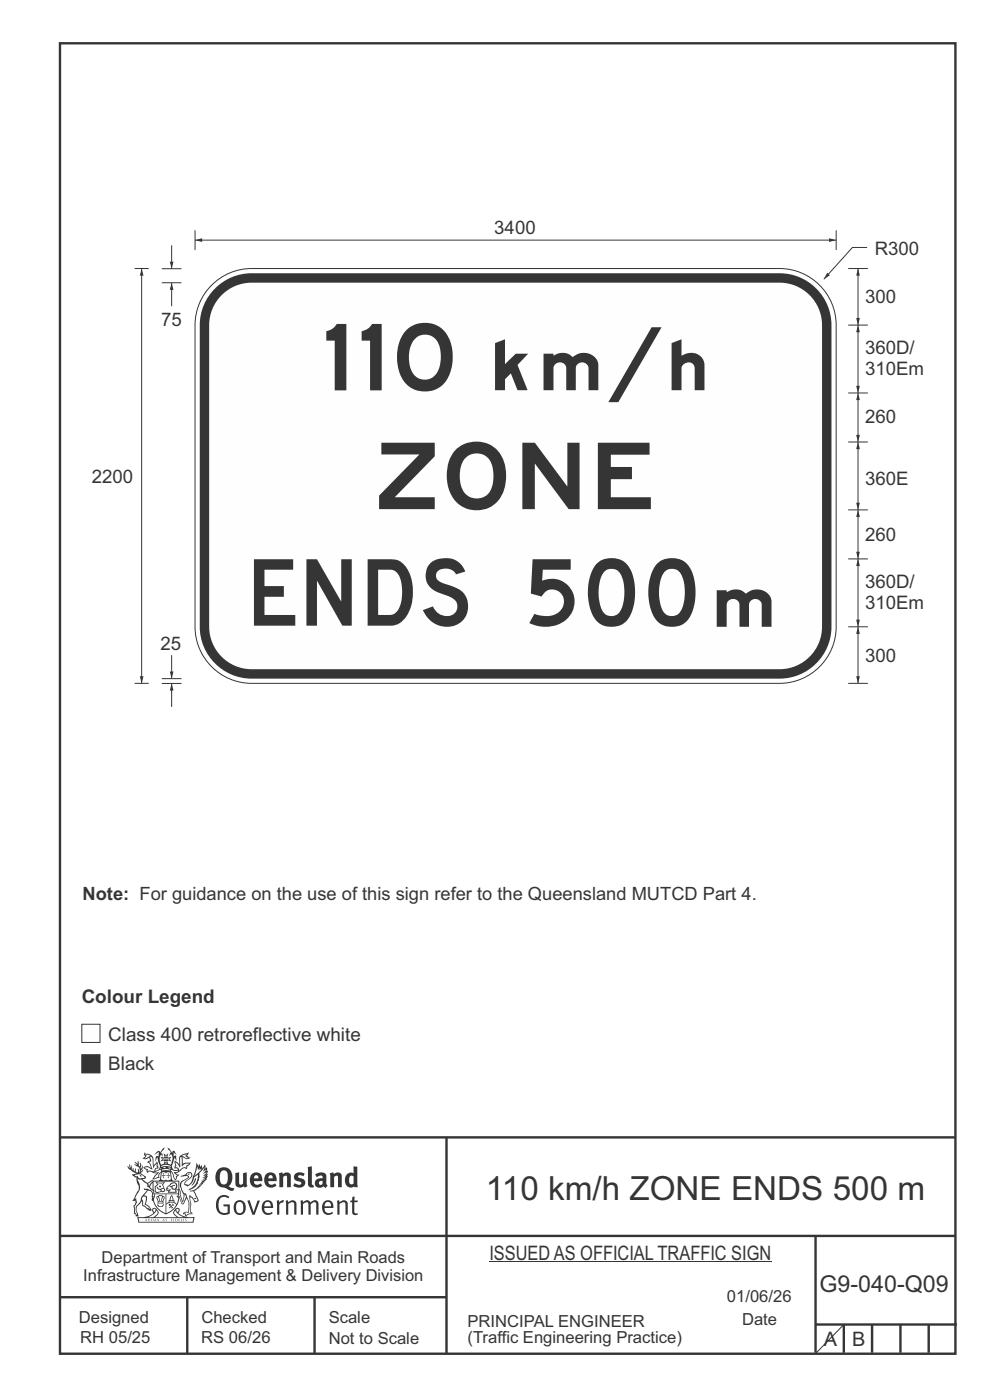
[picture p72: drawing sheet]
<svg xmlns="http://www.w3.org/2000/svg" width="210mm" height="297mm" viewBox="0 0 210 297" stroke-linecap="round" stroke-linejoin="round" font-family="sans-serif">
<defs><g id="words">
<g font-size="19.6" fill="#373435">
<text x="67.8" y="82.8">110</text>
<text x="79.4" y="108">ZONE</text>
<text x="52.2" y="132.7">ENDS 500</text>
</g>
<g font-size="14.8" fill="#373435">
<text x="102.9" y="82.8">km/h</text>
<text x="149.9" y="133">m</text>
</g>
<text font-size="7.1" fill="#373435" x="103.1" y="254.6">110 km/h ZONE ENDS 500 m</text>
<text font-size="4.9" fill="#373435" x="173.8" y="274.1">G9-040-Q09</text>
<g font-size="4.2" fill="#373435">
<text x="103.8" y="267.2">ISSUED AS OFFICIAL TRAFFIC SIGN</text>
<text x="174.7" y="285.6">A</text>
<text x="180.7" y="285.6">B</text>
</g>
<g font-size="4" fill="#373435">
<text x="104.9" y="49.6">3400</text>
<text x="185.5" y="54.1">R300</text>
<text x="183.5" y="64.4">300</text>
<text x="34.2" y="69.1">75</text>
<text x="183.5" y="75.1">360D/</text>
<text x="183.5" y="79.5">310Em</text>
<text x="183.5" y="89.8">260</text>
<text x="19.5" y="102.4">2200</text>
<text x="183.5" y="102.8">360E</text>
<text x="183.5" y="114.8">260</text>
<text x="183.5" y="124.7">360D/</text>
<text x="183.5" y="129.1">310Em</text>
<text x="34.1" y="137.8">25</text>
<text x="183.5" y="140.4">300</text>
<text x="17.3" y="212.9">Colour Legend</text>
<text x="23" y="220.9">Class 400 retroreflective white</text>
<text x="23" y="227.1">Black</text>
</g>
<text font-size="3.9" fill="#373435" x="17.5" y="190.8">Note: For guidance on the use of this sign refer to the Queensland MUTCD Part 4.</text>
<g font-size="3.5" fill="#373435">
<text x="21.6" y="267.9">Department of Transport and Main Roads</text>
<text x="17.7" y="271.8">Infrastructure Management &amp; Delivery Division</text>
<text x="16.7" y="280.6">Designed</text>
<text x="42.7" y="280.6">Checked</text>
<text x="69.7" y="280.6">Scale</text>
<text x="99.2" y="281.5">PRINCIPAL ENGINEER</text>
<text x="154.2" y="276.2">01/06/26</text>
<text x="157.4" y="281.2">Date</text>
<text x="17" y="284.8">RH 05/25</text>
<text x="42.7" y="284.8">RS 06/26</text>
<text x="69.7" y="285.2">Not to Scale</text>
<text x="99.2" y="285">(Traffic Engineering Practice)</text>
</g>
</g></defs>
<path d="M12.7 9.2h190v278h-190z" fill="none" stroke="#373435" stroke-width=".51"/>
<path d="M17.4 223.8h3.8v3.8h-3.8z" fill-rule="evenodd" fill="#373435" stroke="#373435" stroke-width=".21"/>
<path d="M17.4 217.3h3.8v3.8h-3.8z" fill-rule="evenodd" fill="#fefefe" stroke="#373435" stroke-width=".21"/>
<path d="M12.7 241.3h190M94.7 241.4v45.8M12.7 275.2h82M12.7 262.2h190.1M39.7 275.2v12M66.7 275.2v12M173 262.1v24.9M173 281h30M179 281v6M185 281v6M191 281v6M197 281v6" fill="none" stroke="#373435" stroke-width=".51"/>
<g fill="#373435">
<path d="M47 248.4a2.55 2.55 0 0 0 0 2.7l.3 .2a.81 .81 0 0 0 1-1v-.5a1.04 1.04 0 0 0-1.1-1.5zM46.3 248.1a1.82 1.82 0 0 1 2.1-.2 1.82 1.82 0 0 1 .9 1.8 2.29 2.29 0 0 1-.8 2l.7 .3h.5l-.2 .6a2.87 2.87 0 0 1-2-.7 2.12 2.12 0 0 1-1.7-3.1z" fill-rule="evenodd"/>
<path d="M49.9 248.9l.8-.2v2a.46 .46 0 0 0 .3 .6 .46 .46 0 0 0 .6-.3v-2.1l.7-.2v2.4l.2 .5-.5 .3-.3-.3a1.02 1.02 0 0 1-1.2 .3 1.02 1.02 0 0 1-.6-1.1z" fill-rule="evenodd"/>
<path d="M54 249.5l-.1 .5h.9a.49 .49 0 0 0-.2-.6 .49 .49 0 0 0-.6 .1zM53.4 249.1a1.34 1.34 0 0 1 1.6-.2 1.34 1.34 0 0 1 .6 1.5v.2h-1.7a.77 .77 0 0 0 .5 .8 .77 .77 0 0 0 .9-.4l.3 .5a1.59 1.59 0 0 1-2 .2 1.59 1.59 0 0 1-.5-2.1z" fill-rule="evenodd"/>
<path d="M57 249.5l-.1 .5h1a.49 .49 0 0 0-.2-.6 .49 .49 0 0 0-.7 .1zM56.4 249.1a1.34 1.34 0 0 1 1.6-.2 1.34 1.34 0 0 1 .7 1.5v.2h-1.8a.77 .77 0 0 0 .5 .8 .77 .77 0 0 0 .9-.4l.4 .5a1.59 1.59 0 0 1-2.1 .2 1.59 1.59 0 0 1-.5-2.1z" fill-rule="evenodd"/>
<path d="M59.2 248.9l.7-.2 .1 .4a.95 .95 0 0 1 1-.3 .95 .95 0 0 1 .7 .8v2.3h-.8v-2.3a.46 .46 0 0 0-.8 .1v2.2h-.8z" fill-rule="evenodd"/>
<path d="M62.6 249.1a1.75 1.75 0 0 1 2-.1l-.2 .5-.6-.2a.43 .43 0 0 0-.6 .3l.4 .3a1.04 1.04 0 0 1 1.2 1.1 1.04 1.04 0 0 1-1.4 1l-1.2-.4 .3-.6 1 .4 .4-.4a.88 .88 0 0 0-1-.5l-.4-.2-.1-.4z" fill-rule="evenodd"/>
<path d="M65.3 247.6l.8-.2 .1 3.8 .3 .2 .1 .4a.88 .88 0 0 1-1 0 .88 .88 0 0 1-.3-1z" fill-rule="evenodd"/>
<path d="M67.8 250.6a.43 .43 0 0 0-.1 .7 .43 .43 0 0 0 .7-.1v-.7zM66.8 249.1a1.7 1.7 0 0 1 2.4 .1v1.9l.3 .4-.4 .5-.5-.4a1.03 1.03 0 0 1-1.7-.1 1.03 1.03 0 0 1 .8-1.5h.7v-.4a.8 .8 0 0 0-1.2 .1z" fill-rule="evenodd"/>
<path d="M70 248.9l.7-.2 .1 .4a.95 .95 0 0 1 1-.3 .95 .95 0 0 1 .7 .8v2.3h-.8v-2.3a.46 .46 0 0 0-.8 .1v2.2h-.8z" fill-rule="evenodd"/>
<path d="M74.3 249.5a1.48 1.48 0 0 0 0 1.7h.5l.2-.1v-1.5l-.3-.2zM75 247.4l.8 .1 .1 4.4h-.7l-.1-.2a1.26 1.26 0 0 1-1.4 0 1.26 1.26 0 0 1-.5-1.3 1.29 1.29 0 0 1 .4-1.4 1.29 1.29 0 0 1 1.4-.1z" fill-rule="evenodd"/>
<path d="M46.4 253.9a1.72 1.72 0 0 1 2.3 0l-.3 .3a1.24 1.24 0 0 0-1.4-.2 1.24 1.24 0 0 0-.6 1.4 1.49 1.49 0 0 0 1.2 1.9l.7-.1v-1.3h-.8l-.1-.4h1.3v1.9a1.93 1.93 0 0 1-2.2 0 1.93 1.93 0 0 1-.7-2.2l.2-.8z" fill-rule="evenodd"/>
<path d="M50.4 255.1a1.65 1.65 0 0 0 .2 2.2 .99 .99 0 0 0 1-1.4 .78 .78 0 0 0-.4-.8 .78 .78 0 0 0-.8 0zM50 254.9a1.33 1.33 0 0 1 1.6-.1 1.33 1.33 0 0 1 .5 1.4 1.31 1.31 0 0 1-1.3 1.6 1.31 1.31 0 0 1-1.2-1.6v-.6z" fill-rule="evenodd"/>
<path d="M52.5 254.7l.4-.1 .9 2.6 .8-2.5h.5l-1.1 3h-.5z" fill-rule="evenodd"/>
<path d="M56.3 255.2l-.2 .7h1.3a.7 .7 0 0 0-.3-.8 .7 .7 0 0 0-.8 .1zM55.9 255a1.22 1.22 0 0 1 1.5-.2 1.22 1.22 0 0 1 .5 1.5h-1.8a.93 .93 0 0 0 .5 1 .93 .93 0 0 0 1.1-.2l.2 .3a1.43 1.43 0 0 1-1.8 .1 1.43 1.43 0 0 1-.6-1.7z" fill-rule="evenodd"/>
<path d="M58.7 254.7l.4-.1 .1 .5 .4-.4 .6-.1-.2 .5a.66 .66 0 0 0-.8 .7v1.9h-.4z" fill-rule="evenodd"/>
<path d="M60.6 254.7l.4-.1 .1 .5a.94 .94 0 0 1 1-.5 .94 .94 0 0 1 .8 .8v2.3h-.5l-.1-2.5a.81 .81 0 0 0-1.2 .3v2.2h-.4z" fill-rule="evenodd"/>
<path d="M63.7 254.7l.5-.1 .1 .5 .4-.3a.78 .78 0 0 1 1.1 .3 .9 .9 0 0 1 1-.5 .9 .9 0 0 1 .8 .8v2.3h-.5l-.1-2.5a.67 .67 0 0 0-1.1 .3v2.2h-.5v-2.4l-.4-.3-.7 .4v2.3h-.5z" fill-rule="evenodd"/>
<path d="M69 255.2l-.1 .7h1.3a.7 .7 0 0 0-.3-.8 .7 .7 0 0 0-.9 .1zM68.7 255a1.22 1.22 0 0 1 1.5-.2 1.22 1.22 0 0 1 .5 1.5h-1.8a.93 .93 0 0 0 .4 1 .93 .93 0 0 0 1.2-.2l.1 .3a1.44 1.44 0 0 1-1.7 .1 1.44 1.44 0 0 1-.6-1.7z" fill-rule="evenodd"/>
<path d="M71.4 254.7l.5-.1 .1 .5a.94 .94 0 0 1 1-.5 .94 .94 0 0 1 .8 .8v2.3h-.5l-.1-2.5a.81 .81 0 0 0-1.2 .3v2.2h-.4z" fill-rule="evenodd"/>
<path d="M74.7 253.9l.5-.1v.9h.7l-.1 .3h-.6v2.2l.1 .2h.5l.1 .3a.75 .75 0 0 1-1.2-.6v-2.1h-.4v-.3h.4z" fill-rule="evenodd"/>
<path d="M30.8 244.9l1.1 .3-.9 .5h-.4l.6-.5zM31.8 245.4h.2a2.44 2.44 0 0 1 .4 1.9l.1 .5 .7-1-.1 .6 .3 .3a.57 .57 0 0 0-.6 .7l-1-.1-.5 .2 .2-.5-.8-.3 .7-.1 .9 .5 .1-.1-.6-1.3-.2-.2h.5zM30.7 244.4l-.1 .5 .2 .4-.6 .4a1.04 1.04 0 0 0 1.4-.1l.2 .6-.3 .1-.2 .4a.94 .94 0 0 1 .8 1.1l-.2-.1a1.16 1.16 0 0 0-1.5-.1l.3 .4 .4 .2 .1 .5 .2 .1 .1-.2a.94 .94 0 0 1 1.1 .2l.8 .1-1.2 1.2a1.13 1.13 0 0 0 1.2-.2l.4-.1-.1-.4 .5-.8a.83 .83 0 0 0-.6 1.1l-.3-.1-.7 .4 1.1-1.4-.5 .1-.5-.1 1.3-.5-.1-.1-.9 .4v-.3l.2-.2 .3 .1 .1-.3-.2-.4v-.6l-.1-.4-.7 1v-.7a1.42 1.42 0 0 0-1.6-1.8z" fill-rule="evenodd"/>
<path d="M38.5 245.2l.5-.2 .7-.1-.6 .3 .8 .5h-.3zM38.3 245.5l.2-.1 .1 2a1.69 1.69 0 0 1 1.6-.6l-.8 .5 .1 .5a1.1 1.1 0 0 0-1.5 .6l-.1-.5-.2-.2h-.5l.3-.4-.3-.7a1.42 1.42 0 0 1 .8 1.1l.2-.1zM37.1 246.2l.1 1-.2 .3 .1 .4h.5l.1 .2a.96 .96 0 0 1-1.1-.1l-.1 .1a1.06 1.06 0 0 0 1.3 .2v.1a.72 .72 0 0 1-1 .2l.3 .5 .6 .2-.4 .2-.1 .6-.2-.3-.4-1.1-.4-.4 .4 .9a1.54 1.54 0 0 0 .7 1.2l.2-.3a.58 .58 0 0 1 .4-.8l.2-.1h-.3l-.5-.3 .9-.5a.93 .93 0 0 1 1.2-.5v.2l.2-.2 .1-.5a.99 .99 0 0 0 .7-.8l-1.3 .1-.3 .2-.1-1.4 .9 .4 .9-.3h-.4l-.5-.4 .4-.7-.6 .2a1.46 1.46 0 0 0-1.4 2.1v.4l-.2-.4z" fill-rule="evenodd"/>
<path d="M35.6 248.9l.2 .1-.1 .3 .4 .1h-.4v.6l-.1-.6h-.3l.3-.1z" fill-rule="evenodd"/>
<path d="M34.6 248.9l.2 .1v.3l.3 .1h-.3l-.1 .6v-.6h-.4l.4-.1z" fill-rule="evenodd"/>
<path d="M34.3 248.8a.57 .57 0 0 1 .9 .2 .57 .57 0 0 1 .9-.2l.2 1.4h-.2a.57 .57 0 0 1-.9 0 .69 .69 0 0 1-1.1 0zM34.2 248.1l-.3 2.1-.2 .4h3l-.2-.4-.3-2.1h-.2v.2l-.8-.1-.8 .1v-.2z" fill-rule="evenodd"/>
<path d="M34.2 252.4a.3 .3 0 0 0 .6 0 .3 .3 0 0 0-.6 0zM33.3 250.9l.3 .3-.3 .4a.79 .79 0 0 0 0 1.3l.8-.2-.1-.3a.55 .55 0 0 1-.7-.6l.1-.1 .2 .3 .3 .2 .8-.2-.4-.7 .4-.4-.7 .2zM33 250.7l1.1 .2 .9-.2-.4 .6 .4 1.2a.56 .56 0 0 1-.8 .3l-.2 .1a.73 .73 0 0 1-.9 .1 .73 .73 0 0 1-.3-1v-.4l.6-.4z" fill-rule="evenodd"/>
<path d="M35.6 251.8l.7-.4a.58 .58 0 0 1 1-.1 .58 .58 0 0 1-.4 .9l-.3-.3a.43 .43 0 0 1 .6-.4 .57 .57 0 0 0-.8 .2l-.2-.1-.3 .1 .4 .2a.55 .55 0 0 0 .9 .4v.5h-1.3l.3-.4-.1-.1-.6 .1 .2-.3-.2-.1zM35.4 251.8l-.1 .2a.39 .39 0 0 0 .2 .6h.3l-.2 .4h1.9l-.1-.8a.86 .86 0 0 0-.1-1.3 .86 .86 0 0 0-1.3 .4z" fill-rule="evenodd"/>
<path d="M36 254.8h.8v.2h-.8zM36.4 253.8l.2 .8h-.4zM36.4 253.5l-.3 .5-.1 .6h-.2v.4l-.7 .4 .2 .1a1.48 1.48 0 0 1 2.1 .2l.2-.1-.6-.5v-.5h-.2l-.1-.6z" fill-rule="evenodd"/>
<path d="M35.8 255.4l.4 .1 .1 .3 .3-.2-.2-.2a.38 .38 0 0 1 .5 .5l-.2-.2-.3 .2 .3 .2-.3 .3-.1-.4-.4 .4-.1-.2 .4-.3-.1-.1-.2 .1z" fill-rule="evenodd"/>
<path d="M34.5 254h.2v.2l-.2 .6h-.2zM33.6 255.3h.9v.2a.55 .55 0 0 1-.8 .4v-.2l-.2-.1zM33.4 254h.2l.2 .8h-.2zM33.6 255l.8-.1 .1 .2h-.8zM33.8 253.7h.5l-.2 1.1h-.1zM33.3 253.8l-.1 .3 .3 1.1a.48 .48 0 0 0-.1 .6 .48 .48 0 0 0 .5 .2h.5a.49 .49 0 0 0 .2-.8l.3-1.1-.1-.3a1.42 1.42 0 0 0-1.5 0z" fill-rule="evenodd"/>
<path d="M33.7 251.5l.4 .1 .1 .3h-.3z" fill-rule="evenodd"/>
<path d="M41.3 250.1l.3-.2-.2 .8-.6 .8h-.2l.5-.7z" fill-rule="evenodd"/>
<path d="M39.7 249l.3-.2 .5 .2a.88 .88 0 0 1-.6 1.1 1.22 1.22 0 0 0-.8 1.3l.5 .2a.72 .72 0 0 0 .9-.4l.5-.8 .2-.6 .8-.6v.2a2.85 2.85 0 0 1-2 2.9l.1 .1a2.13 2.13 0 0 0 1.9-1.5v-.3a2.01 2.01 0 0 0 .3-1.7l1.1-1.3-.4 1 .7-.5-.7 1 .8-.4-.8 .8 .7-.2-.9 .6 .8-.1-.8 .4h.7l-.8 .3 .3 .2h-.4l.2 .3h-.4l.2 .3h-.4l.1 .2h-.1a2.16 2.16 0 0 1-2 1.1l.1 .2 .4-.1a.76 .76 0 0 1 .7 .8l.5 1.2-.6 .2a1.45 1.45 0 0 0-1.1-1.3l.2 1.8-.1 1.8 .4 .3a1.07 1.07 0 0 0-1.2 .4v-.3l-.5-.2a.87 .87 0 0 1 1.1-.1v-.7a4.4 4.4 0 0 0-.6-3.1l-.1-.3h-.2a2.16 2.16 0 0 1-.7-2.2l.3-.4 1.2-.7a.55 .55 0 0 0-.4-.8zM37.8 252.4a.76 .76 0 0 1 .3 1.1l.6 1.6 .4-1.7 .2 .1a.61 .61 0 0 1-.1 .9l-.3 .8-.2 .1-.7-1.6-.3 .1a1.18 1.18 0 0 0 .1-1.4zM41.8 247.5l.2 .7 .3-.5v.6l.4-.5a1.9 1.9 0 0 1-1.2 1.4l-.3 .3zM38.2 249.6l1.4-.2 .2 .2v.3l-.5 .2a1.26 1.26 0 0 0-.9 1.9l.2 .7a1.84 1.84 0 0 1 .1 2.1l-.4-1.4a.96 .96 0 0 0-.4-1.2l-.4 .2a.78 .78 0 0 1 0 1.3l.1 .3h.4l.4 1.1a.38 .38 0 0 0 .2 .4 .38 .38 0 0 0 .4-.1l.6-1.2a2.94 2.94 0 0 1 .4 2.5l-.1 .4h-.8l-.3 .4v.2l.4-.1 .1 .4 .2 .1a1.02 1.02 0 0 1 1.3-.5v-.4l-.3-.1 .1-1.8-.3-1.3h.1a1.14 1.14 0 0 1 .8 1 .63 .63 0 0 0 .8-.2 .63 .63 0 0 0-.2-.9l-.6-1.2 .9-.6 .2-.4h.3l-.1-.2h.4l-.1-.3h.3l-.1-.3 .5-.1-.2-.2 .6-.4v-.2h-.2l.4-.5h-.3l.3-.5-.4 .1 .4-.5v-.3l-.3 .2 .2-.7-.1-.2-.4 .3v-.8l-.6 .8-.2-.8-.2 .5-.3-.7-.1 .6-.5-.8-.1 1.4-.6 1.8a1.81 1.81 0 0 1-1 1.5l-.6-.2a1.75 1.75 0 0 1 1.1-1.2 .75 .75 0 0 0 .1-1.3 .75 .75 0 0 0-1.2 .4z" fill-rule="evenodd"/>
<path d="M41.2 254.1h.3l.2 .2-.4 .1z" fill-rule="evenodd"/>
<path d="M29.4 258.4h11.6l-.1 .8h-11.4zM31.3 258.2l.5-.1a2.48 2.48 0 0 0 1.4-1.3l.3 .5-.5 .6-.5 .3zM32.5 256.6l.3-.2 .2 .1-.3 .7zM37.2 256.8a2.65 2.65 0 0 0 1.8 1.4h-1.1l-.5-.3-.5-.6zM37.4 256.5l.2-.1 .3 .2-.3 .6zM29.2 258.2l.1 1.2h11.8l.2-1.1-.2-.1a4.1 4.1 0 0 1-3.3-.9l.3-.4-.1-.6a1.06 1.06 0 0 0-1.3 1l.2 .4 .6 .5h-4.7l.3-.1a.84 .84 0 0 0 .6-.8 .84 .84 0 0 0-.5-.8l-.3-.2h-.5l-.1 .6 .3 .4a4.2 4.2 0 0 1-3.4 .9z" fill-rule="evenodd"/>
<path d="M31 258.7l.1 .2h-.2zM31 258.5l-.3 .6 .4-.2 .2 .2z" fill-rule="evenodd"/>
<path d="M31.3 258.6h.3v.4a.25 .25 0 0 0 .2-.1 .25 .25 0 0 0-.1-.3h.1a.29 .29 0 0 1 0 .4 .29 .29 0 0 1-.4 0 .29 .29 0 0 1 0-.4z" fill-rule="evenodd"/>
<path d="M32.2 258.6a.22 .22 0 0 1 .3 .2 .22 .22 0 0 1-.3 .2zM32 258.6l.1 .4a.33 .33 0 0 0 .4 0 .33 .33 0 0 0 0-.4 .33 .33 0 0 0-.5 0z" fill-rule="evenodd"/>
<path d="M32.9 258.7l.1 .2h-.2zM32.9 258.5l-.2 .6 .3-.2 .2 .2z" fill-rule="evenodd"/>
<path d="M33.3 258.6h.2l.1 .1 .2-.1-.2 .2 .2 .3-.3-.3-.1 .3h-.1l.2-.3z" fill-rule="evenodd"/>
<path d="M34.7 258.7l.1 .2h-.2zM34.7 258.5l-.3 .6 .4-.2 .2 .2z" fill-rule="evenodd"/>
<path d="M35 258.5h.5l-.2 .1v.5h-.2l.1-.5z" fill-rule="evenodd"/>
<path d="M36.2 258.6l.3-.1-.1 .1v.2h.1h-.1v.3h-.2z" fill-rule="evenodd"/>
<path d="M36.7 258.6h.2v.5h-.2z" fill-rule="evenodd"/>
<path d="M37.3 258.6a.22 .22 0 0 1 .3 .2 .22 .22 0 0 1-.3 .2zM37.1 258.6v.4a.33 .33 0 0 0 .5 0 .33 .33 0 0 0 0-.4 .33 .33 0 0 0-.5 0z" fill-rule="evenodd"/>
<path d="M37.8 258.6l.4-.1-.2 .1v.2h.1h-.1v.2l.2 .1h-.4z" fill-rule="evenodd"/>
<path d="M38.4 258.6h.2l-.1 .4 .2 .1h-.3z" fill-rule="evenodd"/>
<path d="M38.9 258.6h.2v.5h-.2z" fill-rule="evenodd"/>
<path d="M39.3 258.6h.2h-.1l.2 .3-.2 .2-.1-.1v-.1l.2 .1z" fill-rule="evenodd"/>
<path d="M34.2 247.4a1.51 1.51 0 0 1 2 .2 2.67 2.67 0 0 0-2.1 0zM35.7 247.6l.4 .1 .1 .3-.4-.1zM34.6 247.6h.5l.1 .2h-.4zM34 247.8l.3 .2h-.3zM34.9 246.9l.3-.2 .3 .2zM34.9 245.6l.2 .1v.3h-.2zM35 245.1l.2 .2 .2-.2-.1 .3h-.2zM35.1 246.3h.2l.1 .4-.2-.2-.2 .2zM35.3 245.7l.2-.1v.4h-.2zM34.4 245.7h.3l.1 .3-.4 .1 .2-.2zM35.7 245.7h.3l-.2 .2 .2 .2-.4-.1zM32.7 244.9l1-.5-.1 1-.2-.2-.3 .2-.3 1.1 .5-1 .3 .9a1.84 1.84 0 0 1 .2 1.7l.4 .1a2.48 2.48 0 0 1 2.2 0l.2-.2-.2-.7 .7-1.8 .4 .7-.2-1-.2-.1-.2 .3v-.9l.6 .4-.6-.8-.3 .1-.1 .4-.5-.9-.5-.3 .2 .5 .6 .5-.5 .8 .4-.4a2.06 2.06 0 0 1 0 2.3l-.5-.2-.2-.6 .1-.1 .8 .2-.4-.5 .4-.5-.7 .2-.2-.2 .2-.7-.5 .4-.5-.4 .2 .7-.2 .2-.7-.2 .4 .5-.4 .5 .8-.2 .1 .1-.2 .6-.5 .2a2.02 2.02 0 0 1 0-2.2l.3 .5-.1-.7-.3-.1 .8-1.2-.4 .3-.5 .8-.2-.3a.8 .8 0 0 0-.8 .5z" fill-rule="evenodd"/>
<path d="M29.2 250.1l.3 .1a.61 .61 0 0 1 .8 .4l.3 .2a.8 .8 0 0 1 .6 1l.4 .1 .5 .5a1 1 0 0 1 .5 1.1l-.1 .7v-.5h-.1a.96 .96 0 0 0-.8-1.3l-.2-.2h-.7l-.1-.1-.1 .1 .1 .3h.6l-1.2 1.3-.2 1-.4 .6a1.33 1.33 0 0 0-.5 1.8l.2 .5a1.26 1.26 0 0 1-.5-1.5l-.1-.3a1.56 1.56 0 0 0 .4-1.7l-.3 .2 .2-.5a3.2 3.2 0 0 0 .7-3zM30.4 253.9h.4a2.06 2.06 0 0 1-.1 1.6l.7 .5 .4 .4-.6-.1-.8-.6-.1-.9a.51 .51 0 0 1 .1-.9zM28.6 249.3a1.52 1.52 0 0 1 2.1 .5l-1.1 .2-.2-.1-.1-.4h-.5zM27.5 247v.8l-.3-.4h-.1a3.1 3.1 0 0 0 1.9 1.6l-1 .1 .5 .6 .5 .1 .1 1.1a1.84 1.84 0 0 1-.3 2.5l-.4 .9-.3 .4 .2 .1 .4-.1 .1 .4-.2 .5-.3 .2 .1 1.7h.2l.3 .5 .1 .1 .4-.1-.1-.5a1.3 1.3 0 0 1-.1-1.7l.9-1 .1 1.1 .6 .2 .5 .5 .1-.1 .2 .3h.5a1.85 1.85 0 0 0-1.2-1.4l.1-.3a1.39 1.39 0 0 0 0-1.4l-.5-.1 .5-.5a.66 .66 0 0 1 .9-.4 .66 .66 0 0 1 .3 .9l-.1 .4 .2-.1v.2l-.1 .3 .2 .5 .1-.3a2.24 2.24 0 0 0 .1-2.2 .73 .73 0 0 1-.7-.7 .73 .73 0 0 1 .6-.7v-.2a.94 .94 0 0 0-.9 .8 .48 .48 0 0 1-.1-.6 .48 .48 0 0 1 .5-.2l.5-.3a.51 .51 0 0 0-.8 .2l-.5 .2-1-.8h.6l.2-.5-1.2-.7 .5-.5v-.3l-.5 .4 .1-.2a.69 .69 0 0 0 .2-1v.4l-.2 .3v-1.1l-.3-.2 .1 .6-.1 .2-.4-1.3v.7l-.6-.4 .5 .7-.6-.2 .3 .3a1 1 0 0 1 .7 1.4l-.2-.8v.9l-.5-.2v-.8l-.2 .7-.2-.1-.1-.6-.2 .4-.2-.2 .1-.7-.2 .5z" fill-rule="evenodd"/>
<path d="M29.6 249.4l.2-.1 .3 .2z" fill-rule="evenodd"/>
<path d="M32.4 250.5h5.6v2l-.2-.1v-1.7h-5.2v2.5h5.2v-.8l.1 .2-.1 1.1v-.3h-2.5v4a4.1 4.1 0 0 0 2.6-3.6l.1-.1a4 4 0 0 1-2.8 3.9 4.2 4.2 0 0 1-2.8-4.7l.1 1.2 .1-.1a3.8 3.8 0 0 0 2.5 3.4v-4h-2.5l-.2-.9z" fill-rule="evenodd"/>
<circle cx="40" cy="249.1" r=".17"/>
</g>
<path d="M44.9 60.5a12 12 0 0 1 8.5-3.5h112a12 12 0 0 1 12 12v64a12 12 0 0 1-12 12h-112a12 12 0 0 1-12-12v-64a12 12 0 0 1 3.5-8.5zM179 281l-6 6.2" fill="none" stroke="#373435" stroke-width=".21"/>
<path d="M45.6 61.2a11 11 0 0 1 7.8-3.2h112a11 11 0 0 1 11 11v64a11 11 0 0 1-11 11h-112a11 11 0 0 1-11-11v-64a11 11 0 0 1 3.2-7.8z" fill-rule="evenodd" fill="#373435"/>
<path d="M47 62.6a9 9 0 0 1 6.4-2.6h112a9 9 0 0 1 9 9v64a9 9 0 0 1-9 9h-112a9 9 0 0 1-9-9v-64a9 9 0 0 1 2.6-6.4z" fill-rule="evenodd" fill="#fefefe"/>
<path d="M41.4 50.9h136" fill="none" stroke="#373435" stroke-width=".21"/>
<g fill="#373435">
<path d="M41.4 50.9l1.5-.4v.8z"/>
<path d="M175.9 50.5l1.5 .4-1.5 .4z"/>
</g>
<path d="M182 118.6v14.4M179.9 133h4.2" fill="none" stroke="#373435" stroke-width=".21"/>
<g fill="#373435">
<path d="M182 118.6l.4 1.5h-.8z"/>
<path d="M181.6 131.5h.8l-.4 1.5z"/>
</g>
<path d="M179.9 83.4h4.2M179.9 118.6h4.2M182 108.2v10.4" fill="none" stroke="#373435" stroke-width=".21"/>
<g fill="#373435">
<path d="M182 108.2l.4 1.5h-.8z"/>
<path d="M181.6 117.1h.8l-.4 1.5z"/>
</g>
<path d="M183.9 52.5h-3.1l-6.1 6.7M179.9 93.8h4.2M179.9 108.2h4.2" fill="none" stroke="#373435" stroke-width=".21"/>
<path d="M175.5 57.9l.6 .5-1.4 .8z" fill="#373435"/>
<path d="M36.4 139v5M34.3 144h4.2" fill="none" stroke="#373435" stroke-width=".21"/>
<path d="M36 142.5h.8l-.4 1.5z" fill="#373435"/>
<path d="M36.4 60v5" fill="none" stroke="#373435" stroke-width=".21"/>
<path d="M36.4 60l.4 1.5h-.8z" fill="#373435"/>
<path d="M34.3 60h4.2M36.4 52v5" fill="none" stroke="#373435" stroke-width=".21"/>
<path d="M36 55.5h.8l-.4 1.5z" fill="#373435"/>
<path d="M182 133v12" fill="none" stroke="#373435" stroke-width=".21"/>
<g fill="#373435">
<path d="M182 133l.4 1.5h-.8z"/>
<path d="M181.6 143.5h.8l-.4 1.5z"/>
</g>
<path d="M41.4 48.9v4.1M34.3 145h4.2M36.4 145v5" fill="none" stroke="#373435" stroke-width=".21"/>
<path d="M36.4 145l.4 1.5h-.8z" fill="#373435"/>
<path d="M28.6 57h2.9M30 57v88M34.3 57h4.2M177.4 48.9v4.1M28.6 145h2.9M179.9 145h4.2" fill="none" stroke="#373435" stroke-width=".21"/>
<g fill="#373435">
<path d="M29.7 143.5h.7l-.4 1.5z"/>
<path d="M30 57l.4 1.5h-.7z"/>
</g>
<path d="M179.9 57h4.2M182 57v12" fill="none" stroke="#373435" stroke-width=".21"/>
<g fill="#373435">
<path d="M182 57l.4 1.5h-.8z"/>
<path d="M181.6 67.5h.8l-.4 1.5z"/>
</g>
<path d="M179.9 69h4.2M182 69v14.4" fill="none" stroke="#373435" stroke-width=".21"/>
<g fill="#373435">
<path d="M182 69l.4 1.5h-.8z"/>
<path d="M181.6 81.9h.8l-.4 1.5z"/>
</g>
<path d="M182 93.8v14.4" fill="none" stroke="#373435" stroke-width=".21"/>
<g fill="#373435">
<path d="M182 93.8l.4 1.5h-.8z"/>
<path d="M181.6 106.7h.8l-.4 1.5z"/>
</g>
<path d="M182 83.4v10.4" fill="none" stroke="#373435" stroke-width=".21"/>
<g fill="#373435">
<path d="M182 83.4l.4 1.5h-.8z"/>
<path d="M181.6 92.3h.8l-.4 1.5z"/>
</g>
<path d="M103.8 267.7h59.8" fill="none" stroke="#373435" stroke-width=".21"/>
<use href="#words"/>
</svg>
